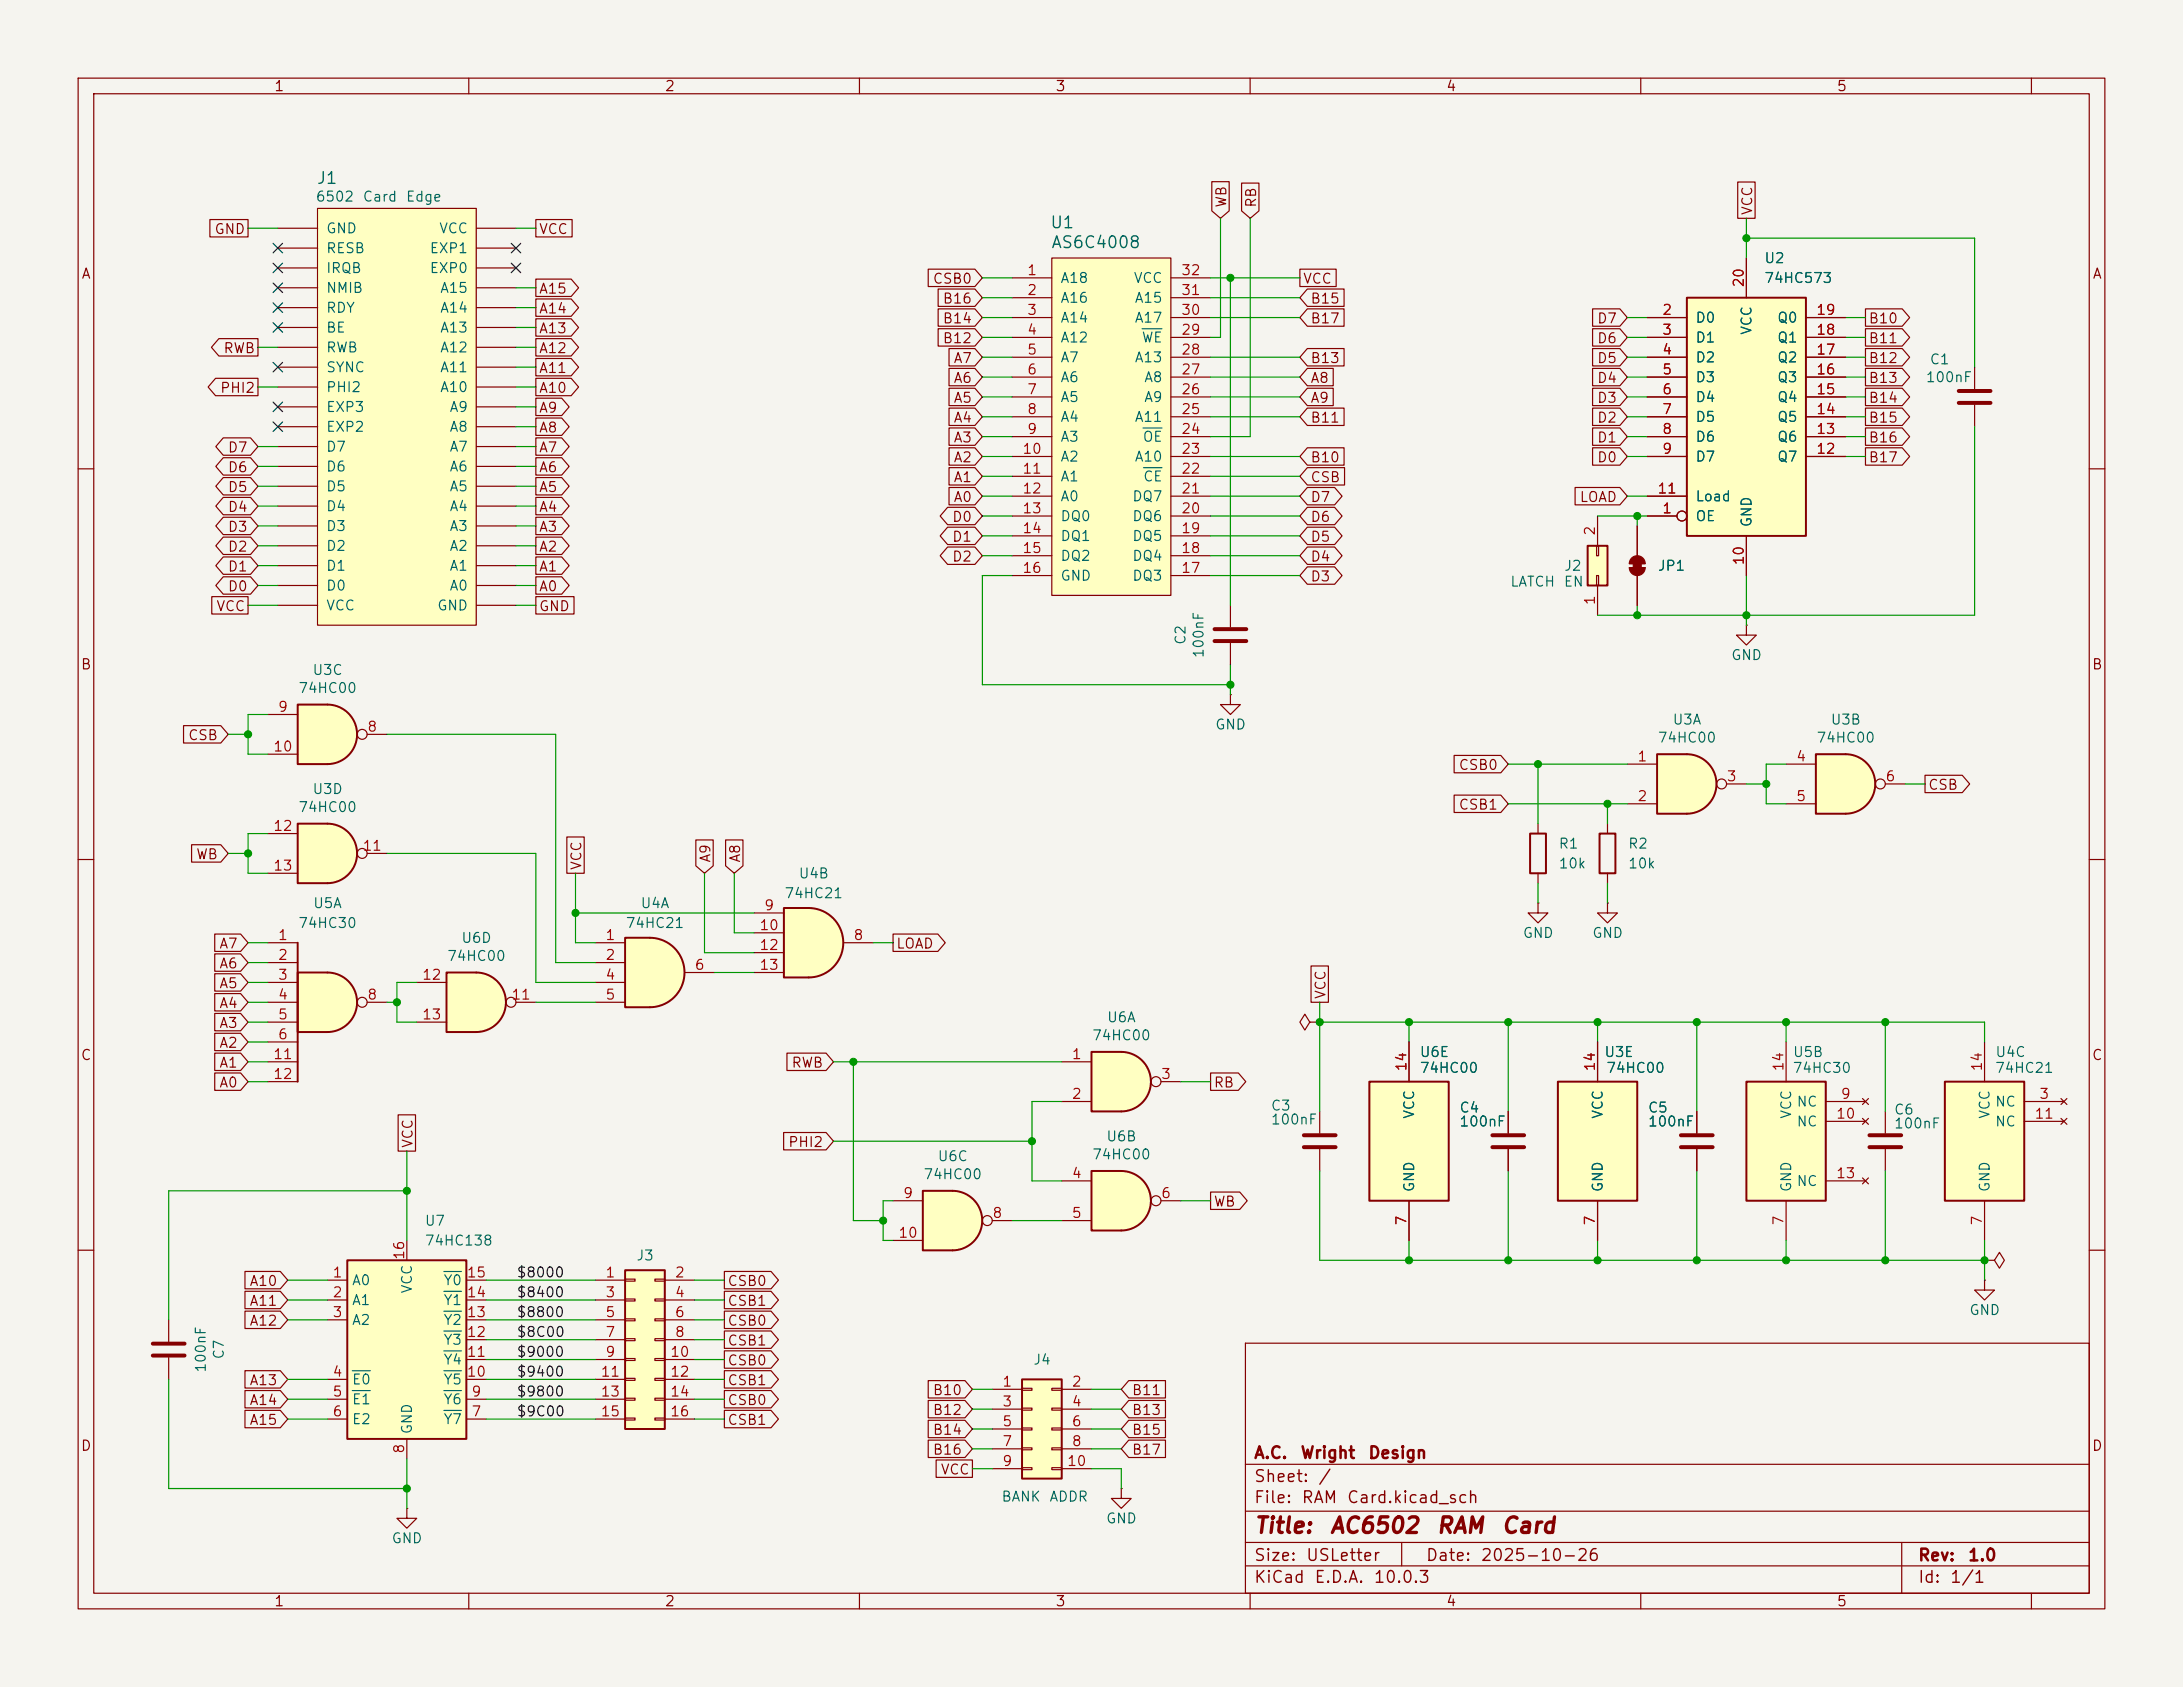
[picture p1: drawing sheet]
<svg xmlns="http://www.w3.org/2000/svg" width="279mm" height="216mm" viewBox="0 0 279 216" stroke-linecap="round" stroke-linejoin="round" font-family="sans-serif">
<defs><g id="words">
<g font-size="2" fill="#840000">
<text x="160.4" y="196.7">Title:</text>
<text x="170.1" y="196.7">AC6502</text>
<text x="183.7" y="196.7">RAM</text>
<text x="192" y="196.7">Card</text>
</g>
<g font-size="1.5" fill="#006464">
<text x="40.4" y="23.9">J1</text>
<text x="134.3" y="29.6">U1</text>
<text x="134.5" y="32.1">AS6C4008</text>
</g>
<g font-size="1.5" fill="#840000">
<text x="160.4" y="190">Sheet:</text>
<text x="160.4" y="187">A.C.</text>
<text x="166.4" y="187">Wright</text>
<text x="168.6" y="190">/</text>
<text x="175" y="187">Design</text>
<text x="160.4" y="192.7">File:</text>
<text x="166.5" y="192.7">RAM</text>
<text x="172.3" y="192.7">Card.kicad_sch</text>
<text x="160.4" y="202.9">KiCad</text>
<text x="160.4" y="200.1">Size:</text>
<text x="167.1" y="200.1">USLetter</text>
<text x="168.1" y="202.9">E.D.A.</text>
<text x="175.7" y="202.9">10.0.3</text>
<text x="182.4" y="200.1">Date:</text>
<text x="189.4" y="200.1">2025-10-26</text>
<text x="245.4" y="200.1">Rev:</text>
<text x="245.4" y="202.9">Id:</text>
<text x="249.5" y="202.9">1/1</text>
<text x="251.8" y="200.1">1.0</text>
</g>
<g font-size="1.3" fill="#840000">
<text x="35" y="12">1</text>
<text x="85" y="12">2</text>
<text x="135" y="12">3</text>
<text x="185" y="12">4</text>
<text x="235" y="12">5</text>
<text x="157.3" y="26.7" transform="rotate(-90 157.3 26.7)">WB</text>
<text x="161.1" y="26.7" transform="rotate(-90 161.1 26.7)">RB</text>
<text x="224.6" y="27.6" transform="rotate(-90 224.6 27.6)">VCC</text>
<text x="10.3" y="36">A</text>
<text x="27.4" y="30.3">GND</text>
<text x="68.9" y="30.3">VCC</text>
<text x="267.7" y="36">A</text>
<text x="68.9" y="37.9">A15</text>
<text x="68.9" y="40.4">A14</text>
<text x="119.3" y="36.6">CSB0</text>
<text x="120.6" y="39.2">B16</text>
<text x="120.6" y="41.7">B14</text>
<text x="166.7" y="36.6">VCC</text>
<text x="167.6" y="39.2">B15</text>
<text x="167.6" y="41.7">B17</text>
<text x="204.3" y="41.7">D7</text>
<text x="239.1" y="41.7">B10</text>
<text x="28.5" y="45.5">RWB</text>
<text x="68.9" y="43">A13</text>
<text x="68.9" y="45.5">A12</text>
<text x="120.6" y="44.2">B12</text>
<text x="122" y="46.8">A7</text>
<text x="167.6" y="46.8">B13</text>
<text x="204.3" y="44.2">D6</text>
<text x="204.3" y="46.8">D5</text>
<text x="239.1" y="44.2">B11</text>
<text x="239.1" y="46.8">B12</text>
<text x="28.1" y="50.6">PHI2</text>
<text x="68.9" y="53.1">A9</text>
<text x="68.9" y="50.6">A10</text>
<text x="68.9" y="48.1">A11</text>
<text x="122" y="49.3">A6</text>
<text x="122" y="51.9">A5</text>
<text x="167.6" y="49.3">A8</text>
<text x="167.6" y="51.9">A9</text>
<text x="204.3" y="51.9">D3</text>
<text x="204.3" y="49.3">D4</text>
<text x="239.1" y="51.9">B14</text>
<text x="239.1" y="49.3">B13</text>
<text x="29.1" y="58.2">D7</text>
<text x="68.9" y="55.7">A8</text>
<text x="68.9" y="58.2">A7</text>
<text x="122" y="54.4">A4</text>
<text x="122" y="59.5">A2</text>
<text x="122" y="56.9">A3</text>
<text x="167.6" y="54.4">B11</text>
<text x="167.6" y="59.5">B10</text>
<text x="204.3" y="54.4">D2</text>
<text x="204.3" y="56.9">D1</text>
<text x="204.3" y="59.5">D0</text>
<text x="239.1" y="56.9">B16</text>
<text x="239.1" y="54.4">B15</text>
<text x="239.1" y="59.5">B17</text>
<text x="29.1" y="60.8">D6</text>
<text x="29.1" y="63.3">D5</text>
<text x="29.1" y="65.8">D4</text>
<text x="68.9" y="60.8">A6</text>
<text x="68.9" y="63.3">A5</text>
<text x="68.9" y="65.8">A4</text>
<text x="122" y="64.6">A0</text>
<text x="122" y="62">A1</text>
<text x="167.6" y="64.6">D7</text>
<text x="167.6" y="62">CSB</text>
<text x="202.1" y="64.6">LOAD</text>
<text x="29.1" y="68.4">D3</text>
<text x="29.1" y="70.9">D2</text>
<text x="68.9" y="68.4">A3</text>
<text x="68.9" y="70.9">A2</text>
<text x="121.8" y="69.6">D1</text>
<text x="121.8" y="67.1">D0</text>
<text x="167.6" y="67.1">D6</text>
<text x="167.6" y="69.6">D5</text>
<text x="29.1" y="73.5">D1</text>
<text x="29.1" y="76">D0</text>
<text x="68.9" y="76">A0</text>
<text x="68.9" y="73.5">A1</text>
<text x="121.8" y="72.2">D2</text>
<text x="167.6" y="74.7">D3</text>
<text x="167.6" y="72.2">D4</text>
<text x="27.6" y="78.5">VCC</text>
<text x="68.9" y="78.5">GND</text>
<text x="10.3" y="86">B</text>
<text x="267.7" y="86">B</text>
<text x="24" y="95">CSB</text>
<text x="186.6" y="98.9">CSB0</text>
<text x="246.7" y="101.4">CSB</text>
<text x="186.6" y="103.9">CSB1</text>
<text x="25" y="110.3">WB</text>
<text x="74.7" y="111.4" transform="rotate(-90 74.7 111.4)">VCC</text>
<text x="91.2" y="110.5" transform="rotate(-90 91.2 110.5)">A9</text>
<text x="95" y="110.5" transform="rotate(-90 95 110.5)">A8</text>
<text x="28" y="121.7">A7</text>
<text x="28" y="124.3">A6</text>
<text x="114.6" y="121.7">LOAD</text>
<text x="28" y="131.9">A3</text>
<text x="28" y="126.8">A5</text>
<text x="28" y="129.3">A4</text>
<text x="170" y="128" transform="rotate(-90 170 128)">VCC</text>
<text x="10.3" y="136">C</text>
<text x="28" y="134.4">A2</text>
<text x="28" y="137">A1</text>
<text x="101.2" y="137">RWB</text>
<text x="267.7" y="136">C</text>
<text x="28" y="139.5">A0</text>
<text x="155.3" y="139.5">RB</text>
<text x="53.1" y="147" transform="rotate(-90 53.1 147)">VCC</text>
<text x="100.8" y="147.1">PHI2</text>
<text x="155.3" y="154.7">WB</text>
<text x="31.8" y="164.9">A10</text>
<text x="31.8" y="167.4">A11</text>
<text x="93" y="167.4">CSB1</text>
<text x="93" y="164.9">CSB0</text>
<text x="31.8" y="170">A12</text>
<text x="93" y="172.5">CSB1</text>
<text x="93" y="170">CSB0</text>
<text x="31.8" y="177.6">A13</text>
<text x="93" y="175.1">CSB0</text>
<text x="93" y="177.6">CSB1</text>
<text x="119.3" y="178.9">B10</text>
<text x="144.8" y="178.9">B11</text>
<text x="10.3" y="186">D</text>
<text x="31.8" y="182.7">A15</text>
<text x="31.8" y="180.1">A14</text>
<text x="93" y="180.1">CSB0</text>
<text x="93" y="182.7">CSB1</text>
<text x="119.3" y="183.9">B14</text>
<text x="119.3" y="181.4">B12</text>
<text x="144.8" y="181.4">B13</text>
<text x="144.8" y="183.9">B15</text>
<text x="267.7" y="186">D</text>
<text x="119.3" y="186.5">B16</text>
<text x="120.3" y="189">VCC</text>
<text x="144.8" y="186.5">B17</text>
<text x="35" y="205.9">1</text>
<text x="85" y="205.9">2</text>
<text x="135" y="205.9">3</text>
<text x="185" y="205.9">4</text>
<text x="235" y="205.9">5</text>
</g>
<g font-size="1.3" fill="#006464">
<text x="40.3" y="26.1">6502</text>
<text x="46.3" y="26.1">Card</text>
<text x="51.9" y="26.1">Edge</text>
<text x="41.7" y="30.2">GND</text>
<text x="41.7" y="35.3">IRQB</text>
<text x="41.7" y="32.7">RESB</text>
<text x="54.9" y="35.3">EXP0</text>
<text x="54.9" y="32.7">EXP1</text>
<text x="56.1" y="30.2">VCC</text>
<text x="225.7" y="34">U2</text>
<text x="41.7" y="37.8">NMIB</text>
<text x="41.7" y="40.3">RDY</text>
<text x="56.2" y="40.3">A14</text>
<text x="56.2" y="37.8">A15</text>
<text x="135.6" y="36.5">A18</text>
<text x="135.6" y="39.1">A16</text>
<text x="135.6" y="41.6">A14</text>
<text x="145" y="36.5">VCC</text>
<text x="145.1" y="41.6">A17</text>
<text x="145.1" y="39.1">A15</text>
<text x="216.9" y="41.6">D0</text>
<text x="225.7" y="36.5">74HC573</text>
<text x="227.4" y="41.6">Q0</text>
<text x="41.7" y="42.9">BE</text>
<text x="41.7" y="45.4">RWB</text>
<text x="41.7" y="48">SYNC</text>
<text x="56.2" y="48">A11</text>
<text x="56.2" y="45.4">A12</text>
<text x="56.2" y="42.9">A13</text>
<text x="135.6" y="44.2">A12</text>
<text x="135.6" y="46.7">A7</text>
<text x="145.1" y="46.7">A13</text>
<text x="146" y="44.2">WE</text>
<text x="216.9" y="44.2">D1</text>
<text x="216.9" y="46.7">D2</text>
<text x="224.5" y="42.9" transform="rotate(-90 224.5 42.9)">VCC</text>
<text x="227.4" y="46.7">Q2</text>
<text x="227.4" y="44.2">Q1</text>
<text x="246.9" y="46.9">C1</text>
<text x="41.7" y="53">EXP3</text>
<text x="41.7" y="50.5">PHI2</text>
<text x="56.2" y="50.5">A10</text>
<text x="57.4" y="53">A9</text>
<text x="135.6" y="49.2">A6</text>
<text x="135.6" y="51.8">A5</text>
<text x="146.3" y="51.8">A9</text>
<text x="146.3" y="49.2">A8</text>
<text x="216.9" y="49.2">D3</text>
<text x="216.9" y="51.8">D4</text>
<text x="227.4" y="51.8">Q4</text>
<text x="227.4" y="49.2">Q3</text>
<text x="246.4" y="49.2">100nF</text>
<text x="41.7" y="58.1">D7</text>
<text x="41.7" y="55.6">EXP2</text>
<text x="57.4" y="58.1">A7</text>
<text x="57.4" y="55.6">A8</text>
<text x="135.6" y="54.3">A4</text>
<text x="135.6" y="56.9">A3</text>
<text x="135.6" y="59.4">A2</text>
<text x="145.1" y="59.4">A10</text>
<text x="145.1" y="54.3">A11</text>
<text x="146.2" y="56.9">OE</text>
<text x="216.9" y="54.3">D5</text>
<text x="216.9" y="56.9">D6</text>
<text x="216.9" y="59.4">D7</text>
<text x="227.4" y="59.4">Q7</text>
<text x="227.4" y="56.9">Q6</text>
<text x="227.4" y="54.3">Q5</text>
<text x="41.7" y="65.7">D4</text>
<text x="41.7" y="63.2">D5</text>
<text x="41.7" y="60.7">D6</text>
<text x="57.4" y="65.7">A4</text>
<text x="57.4" y="63.2">A5</text>
<text x="57.4" y="60.7">A6</text>
<text x="135.6" y="61.9">A1</text>
<text x="135.6" y="64.5">A0</text>
<text x="144.8" y="64.5">DQ7</text>
<text x="146.2" y="61.9">CE</text>
<text x="216.9" y="64.5">Load</text>
<text x="41.7" y="70.8">D2</text>
<text x="41.7" y="68.3">D3</text>
<text x="57.4" y="70.8">A2</text>
<text x="57.4" y="68.3">A3</text>
<text x="135.6" y="67">DQ0</text>
<text x="135.6" y="69.6">DQ1</text>
<text x="144.8" y="69.6">DQ5</text>
<text x="144.8" y="67">DQ6</text>
<text x="216.9" y="67">OE</text>
<text x="224.5" y="67.6" transform="rotate(-90 224.5 67.6)">GND</text>
<text x="41.7" y="75.9">D0</text>
<text x="41.7" y="73.4">D1</text>
<text x="57.4" y="75.9">A0</text>
<text x="57.4" y="73.4">A1</text>
<text x="135.6" y="72.1">DQ2</text>
<text x="135.6" y="74.6">GND</text>
<text x="144.8" y="74.6">DQ3</text>
<text x="144.8" y="72.1">DQ4</text>
<text x="193.2" y="75.4">LATCH</text>
<text x="200.1" y="75.4">EN</text>
<text x="200.1" y="73.4">J2</text>
<text x="212.1" y="73.4">JP1</text>
<text x="41.7" y="78.4">VCC</text>
<text x="55.9" y="78.4">GND</text>
<text x="152.1" y="82.6" transform="rotate(-90 152.1 82.6)">C2</text>
<text x="38.1" y="89">74HC00</text>
<text x="39.9" y="86.7">U3C</text>
<text x="154.4" y="84.3" transform="rotate(-90 154.4 84.3)">100nF</text>
<text x="221.5" y="84.8">GND</text>
<text x="155.4" y="93.7">GND</text>
<text x="212.1" y="95.4">74HC00</text>
<text x="214" y="93">U3A</text>
<text x="232.4" y="95.4">74HC00</text>
<text x="234.2" y="93">U3B</text>
<text x="39.9" y="101.9">U3D</text>
<text x="38.1" y="104.2">74HC00</text>
<text x="102.1" y="112.7">U4B</text>
<text x="199.4" y="108.9">R1</text>
<text x="199.4" y="111.5">10k</text>
<text x="208.3" y="108.9">R2</text>
<text x="208.3" y="111.5">10k</text>
<text x="38.1" y="119.1">74HC30</text>
<text x="40" y="116.5">U5A</text>
<text x="80" y="119.1">74HC21</text>
<text x="81.9" y="116.5">U4A</text>
<text x="100.3" y="115.3">74HC21</text>
<text x="57.1" y="123.3">74HC00</text>
<text x="59" y="121">U6D</text>
<text x="194.8" y="120.4">GND</text>
<text x="203.7" y="120.4">GND</text>
<text x="141.6" y="131.1">U6A</text>
<text x="139.7" y="133.5">74HC00</text>
<text x="181.6" y="137.6">74HC00</text>
<text x="181.6" y="135.6">U6E</text>
<text x="205.2" y="135.6">U3E</text>
<text x="205.5" y="137.6">74HC00</text>
<text x="229.4" y="137.6">74HC30</text>
<text x="229.4" y="135.6">U5B</text>
<text x="255.3" y="137.6">74HC21</text>
<text x="255.3" y="135.6">U4C</text>
<text x="162.6" y="142.4">C3</text>
<text x="181.3" y="143.3" transform="rotate(-90 181.3 143.3)">VCC</text>
<text x="186.7" y="142.7">C4</text>
<text x="205.4" y="143.3" transform="rotate(-90 205.4 143.3)">VCC</text>
<text x="210.8" y="142.7">C5</text>
<text x="229.6" y="143.3" transform="rotate(-90 229.6 143.3)">VCC</text>
<text x="229.9" y="141.9">NC</text>
<text x="242.3" y="143">C6</text>
<text x="255" y="143.3" transform="rotate(-90 255 143.3)">VCC</text>
<text x="255.3" y="141.9">NC</text>
<text x="119.9" y="148.9">U6C</text>
<text x="139.7" y="148.7">74HC00</text>
<text x="141.5" y="146.4">U6B</text>
<text x="162.6" y="144.2">100nF</text>
<text x="186.7" y="144.5">100nF</text>
<text x="210.8" y="144.5">100nF</text>
<text x="229.9" y="144.5">NC</text>
<text x="242.3" y="144.7">100nF</text>
<text x="255.3" y="144.5">NC</text>
<text x="118.1" y="151.2">74HC00</text>
<text x="181.3" y="152.7" transform="rotate(-90 181.3 152.7)">GND</text>
<text x="205.4" y="152.7" transform="rotate(-90 205.4 152.7)">GND</text>
<text x="229.6" y="152.7" transform="rotate(-90 229.6 152.7)">GND</text>
<text x="229.9" y="152.1">NC</text>
<text x="255" y="152.7" transform="rotate(-90 255 152.7)">GND</text>
<text x="54.3" y="157.2">U7</text>
<text x="54.3" y="159.7">74HC138</text>
<text x="81.4" y="161.6">J3</text>
<text x="45" y="164.8">A0</text>
<text x="45" y="167.3">A1</text>
<text x="53" y="165.6" transform="rotate(-90 53 165.6)">VCC</text>
<text x="56.7" y="167.3">Y1</text>
<text x="56.7" y="164.8">Y0</text>
<text x="45" y="169.9">A2</text>
<text x="56.7" y="172.4">Y3</text>
<text x="56.7" y="169.9">Y2</text>
<text x="252" y="168.6">GND</text>
<text x="26.7" y="175.8" transform="rotate(-90 26.7 175.8)">100nF</text>
<text x="29" y="174.1" transform="rotate(-90 29 174.1)">C7</text>
<text x="45" y="177.5">E0</text>
<text x="56.7" y="177.5">Y5</text>
<text x="56.7" y="175">Y4</text>
<text x="132.2" y="175">J4</text>
<text x="45" y="180">E1</text>
<text x="45" y="182.6">E2</text>
<text x="53" y="183.6" transform="rotate(-90 53 183.6)">GND</text>
<text x="56.7" y="182.6">Y7</text>
<text x="56.7" y="180">Y6</text>
<text x="50" y="197.8">GND</text>
<text x="128.1" y="192.5">BANK</text>
<text x="134.2" y="192.5">ADDR</text>
<text x="141.5" y="195.3">GND</text>
</g>
<g font-size="1.3" fill="#a90000">
<text x="131.4" y="35.5">1</text>
<text x="151.1" y="35.5">32</text>
<text x="131.4" y="38.1">2</text>
<text x="131.4" y="40.6">3</text>
<text x="151.1" y="40.6">30</text>
<text x="151.1" y="38.1">31</text>
<text x="212.7" y="40.6">2</text>
<text x="223.5" y="36.9" transform="rotate(-90 223.5 36.9)">20</text>
<text x="232.4" y="40.6">19</text>
<text x="131.4" y="43.2">4</text>
<text x="131.4" y="45.7">5</text>
<text x="151.1" y="45.7">28</text>
<text x="151.1" y="43.2">29</text>
<text x="212.7" y="43.2">3</text>
<text x="212.7" y="45.7">4</text>
<text x="232.4" y="45.7">17</text>
<text x="232.4" y="43.2">18</text>
<text x="131.4" y="48.2">6</text>
<text x="131.4" y="50.8">7</text>
<text x="131.4" y="53.3">8</text>
<text x="151.1" y="53.3">25</text>
<text x="151.1" y="50.8">26</text>
<text x="151.1" y="48.2">27</text>
<text x="212.7" y="48.2">5</text>
<text x="212.7" y="50.8">6</text>
<text x="212.7" y="53.3">7</text>
<text x="232.4" y="53.3">14</text>
<text x="232.4" y="50.8">15</text>
<text x="232.4" y="48.2">16</text>
<text x="130.8" y="58.4">10</text>
<text x="131.4" y="55.9">9</text>
<text x="151.1" y="58.4">23</text>
<text x="151.1" y="55.9">24</text>
<text x="212.7" y="55.9">8</text>
<text x="212.7" y="58.4">9</text>
<text x="232.4" y="58.4">12</text>
<text x="232.4" y="55.9">13</text>
<text x="130.8" y="60.9">11</text>
<text x="130.8" y="63.5">12</text>
<text x="151.1" y="63.5">21</text>
<text x="151.1" y="60.9">22</text>
<text x="212" y="63.5">11</text>
<text x="130.8" y="66">13</text>
<text x="130.8" y="68.6">14</text>
<text x="130.8" y="71.1">15</text>
<text x="151.1" y="71.1">18</text>
<text x="151.1" y="68.6">19</text>
<text x="151.1" y="66">20</text>
<text x="204.4" y="68.7" transform="rotate(-90 204.4 68.7)">2</text>
<text x="212.7" y="66">1</text>
<text x="130.8" y="73.6">16</text>
<text x="151.1" y="73.6">17</text>
<text x="204.4" y="77.5" transform="rotate(-90 204.4 77.5)">1</text>
<text x="223.5" y="72.4" transform="rotate(-90 223.5 72.4)">10</text>
<text x="35.5" y="91.4">9</text>
<text x="46.9" y="94">8</text>
<text x="34.9" y="96.5">10</text>
<text x="209.5" y="97.8">1</text>
<text x="220.9" y="100.3">3</text>
<text x="229.8" y="97.8">4</text>
<text x="241.2" y="100.3">6</text>
<text x="34.9" y="106.7">12</text>
<text x="209.5" y="102.8">2</text>
<text x="229.8" y="102.8">5</text>
<text x="34.9" y="111.7">13</text>
<text x="46.3" y="109.2">11</text>
<text x="97.1" y="119.4">10</text>
<text x="97.7" y="116.8">9</text>
<text x="35.5" y="120.6">1</text>
<text x="35.5" y="123.2">2</text>
<text x="35.5" y="125.7">3</text>
<text x="53.9" y="125.7">12</text>
<text x="77.4" y="120.6">1</text>
<text x="77.4" y="123.2">2</text>
<text x="77.4" y="125.7">4</text>
<text x="88.8" y="124.4">6</text>
<text x="97.1" y="121.9">12</text>
<text x="97.1" y="124.4">13</text>
<text x="109.1" y="120.6">8</text>
<text x="35.5" y="128.2">4</text>
<text x="35.5" y="130.8">5</text>
<text x="46.9" y="128.2">8</text>
<text x="53.9" y="130.8">13</text>
<text x="65.4" y="128.2">11</text>
<text x="77.4" y="128.2">5</text>
<text x="34.9" y="135.9">11</text>
<text x="35.5" y="133.3">6</text>
<text x="137.1" y="135.9">1</text>
<text x="180.3" y="137.2" transform="rotate(-90 180.3 137.2)">14</text>
<text x="204.4" y="137.2" transform="rotate(-90 204.4 137.2)">14</text>
<text x="228.6" y="137.2" transform="rotate(-90 228.6 137.2)">14</text>
<text x="254" y="137.2" transform="rotate(-90 254 137.2)">14</text>
<text x="34.9" y="138.4">12</text>
<text x="137.1" y="140.9">2</text>
<text x="148.5" y="138.4">3</text>
<text x="234.9" y="143.5">10</text>
<text x="235.5" y="140.9">9</text>
<text x="260.3" y="143.5">11</text>
<text x="260.9" y="140.9">3</text>
<text x="115.5" y="153.6">9</text>
<text x="137.1" y="151.1">4</text>
<text x="148.5" y="153.6">6</text>
<text x="234.9" y="151.1">13</text>
<text x="52" y="161.3" transform="rotate(-90 52 161.3)">16</text>
<text x="114.9" y="158.7">10</text>
<text x="126.9" y="156.2">8</text>
<text x="137.1" y="156.2">5</text>
<text x="180.3" y="156.9" transform="rotate(-90 180.3 156.9)">7</text>
<text x="204.4" y="156.9" transform="rotate(-90 204.4 156.9)">7</text>
<text x="228.6" y="156.9" transform="rotate(-90 228.6 156.9)">7</text>
<text x="254" y="156.9" transform="rotate(-90 254 156.9)">7</text>
<text x="42.5" y="163.8">1</text>
<text x="42.5" y="166.3">2</text>
<text x="59.6" y="166.3">14</text>
<text x="59.6" y="163.8">15</text>
<text x="77.4" y="163.8">1</text>
<text x="77.4" y="166.3">3</text>
<text x="86.3" y="163.8">2</text>
<text x="86.3" y="166.3">4</text>
<text x="42.5" y="168.9">3</text>
<text x="59.6" y="174">11</text>
<text x="59.6" y="171.4">12</text>
<text x="59.6" y="168.9">13</text>
<text x="77.4" y="168.9">5</text>
<text x="77.4" y="171.4">7</text>
<text x="77.4" y="174">9</text>
<text x="85.7" y="174">10</text>
<text x="86.3" y="168.9">6</text>
<text x="86.3" y="171.4">8</text>
<text x="42.5" y="176.5">4</text>
<text x="42.5" y="179">5</text>
<text x="59.6" y="176.5">10</text>
<text x="60.3" y="179">9</text>
<text x="76.8" y="176.5">11</text>
<text x="76.8" y="179">13</text>
<text x="85.7" y="176.5">12</text>
<text x="85.7" y="179">14</text>
<text x="128.2" y="177.8">1</text>
<text x="137.1" y="177.8">2</text>
<text x="42.5" y="181.6">6</text>
<text x="60.3" y="181.6">7</text>
<text x="76.8" y="181.6">15</text>
<text x="85.7" y="181.6">16</text>
<text x="128.2" y="180.3">3</text>
<text x="128.2" y="182.9">5</text>
<text x="128.2" y="185.4">7</text>
<text x="137.1" y="180.3">4</text>
<text x="137.1" y="182.9">6</text>
<text x="137.1" y="185.4">8</text>
<text x="52" y="186.1" transform="rotate(-90 52 186.1)">8</text>
<text x="128.2" y="187.9">9</text>
<text x="136.5" y="187.9">10</text>
</g>
<g font-size="1.3" fill="#0f0f0f">
<text x="66" y="163.8">$8000</text>
<text x="66" y="166.3">$8400</text>
<text x="66" y="171.4">$8C00</text>
<text x="66" y="168.9">$8800</text>
<text x="66" y="174">$9000</text>
<text x="66" y="176.5">$9400</text>
<text x="66" y="179">$9800</text>
<text x="66" y="181.6">$9C00</text>
</g>
</g></defs>
<path d="M0 0h279.4v215.9h-279.4z" fill="#f5f4ef" stroke="#f5f4ef" stroke-width=".13"/>
<g fill="none" stroke="#840000" stroke-width=".15">
<path d="M10 10h259.4v195.9h-259.4zM12 12h255.4v191.9h-255.4zM60 10v2M110 10v2M160 10v2M210 10v2M260 10v2M10 60h2M267.4 60h2M10 110h2M267.4 110h2M10 160h2"/>
<path d="M159.4 171.9h108v32h-108zM267.4 160h2M159.4 197.4h108M159.4 193.4h108M159.4 187.4h108M179.4 197.4v3M243.4 197.4v6.5M60 203.9v2M110 203.9v2M159.4 200.4h108M160 203.9v2M210 203.9v2"/>
<path d="M260 203.9v2"/>
</g>
<path d="M175.3 138.4h10.1v15.3h-10.1z" fill="#ffffc2"/>
<path d="M175.3 138.4h10.1v15.3h-10.1z" fill="none" stroke="#840000" stroke-width=".25"/>
<path d="M180.3 133.4v5M180.3 153.7v5.1" fill="none" stroke="#840000" stroke-width=".15"/>
<path d="M143.5 134.6a3.8 3.8 0 0 1 3.8 3.8 3.8 3.8 0 0 1-3.8 3.8z" fill="#ffffc2" stroke="#ffffc2" stroke-width=".13"/>
<path d="M139.7 134.6h3.8v7.6h-3.8z" fill="#ffffc2"/>
<path d="M139.7 134.6h3.8a3.8 3.8 0 0 1 3.8 3.8 3.8 3.8 0 0 1-3.8 3.8h-3.8z" fill="none" stroke="#840000" stroke-width=".25"/>
<g fill="none" stroke="#840000" stroke-width=".15">
<path d="M157.5 77.5v2.8M157.5 82.3v2.8M135.9 135.9h3.8M148.6 138.4h2.5M135.9 141h3.8M143.5 190.5v1.3h1.3l-1.3 1.2-1.3-1.2h1.3M143.5 190.5h.1"/>
<circle cx="148" cy="138.4" r=".63"/>
</g>
<path d="M155.4 80.5h4.1M155.4 82h4.1" fill="none" stroke="#840000" stroke-width=".51"/>
<path d="M215.9 96.5a3.8 3.8 0 0 1 3.8 3.8 3.8 3.8 0 0 1-3.8 3.8z" fill="#ffffc2" stroke="#ffffc2" stroke-width=".13"/>
<path d="M212.1 96.5h3.8v7.6h-3.8z" fill="#ffffc2"/>
<path d="M212.1 96.5h3.8a3.8 3.8 0 0 1 3.8 3.8 3.8 3.8 0 0 1-3.8 3.8h-3.8z" fill="none" stroke="#840000" stroke-width=".25"/>
<g fill="none" stroke="#840000" stroke-width=".15">
<path d="M208.3 97.8h3.8M208.3 102.9h3.8M221 100.3h2.5"/>
<circle cx="220.3" cy="100.3" r=".63"/>
</g>
<path d="M103.5 116.2a4.4 4.4 0 0 1 4.4 4.5 4.4 4.4 0 0 1-4.4 4.4z" fill="#ffffc2" stroke="#ffffc2" stroke-width=".13"/>
<path d="M100.3 116.2h3.2v8.9h-3.2z" fill="#ffffc2"/>
<path d="M100.3 116.2h3.2a4.4 4.4 0 0 1 4.4 4.5 4.4 4.4 0 0 1-4.4 4.4h-3.2z" fill="none" stroke="#840000" stroke-width=".25"/>
<path d="M96.5 116.8h3.8M96.5 119.4h3.8M96.5 121.9h3.8M96.5 124.5h3.8M107.9 120.7h3.9" fill="none" stroke="#840000" stroke-width=".15"/>
<path d="M134.6 33h15.3v43.2h-15.3z" fill="#ffffc2"/>
<g fill="none" stroke="#840000" stroke-width=".15">
<path d="M129.5 35.6h5.1M129.5 38.1h5.1M134.6 33h15.3v43.2h-15.3zM149.9 35.6h5M149.9 38.1h5M129.5 40.6h5.1M129.5 43.2h5.1M129.5 45.7h5.1M129.5 48.3h5.1M129.5 50.8h5.1M129.5 53.3h5.1M129.5 55.9h5.1"/>
<path d="M129.5 58.4h5.1M149.9 40.6h5M149.9 43.2h5M149.9 45.7h5M149.9 48.3h5M149.9 50.8h5M149.9 53.3h5M149.9 55.9h5M149.9 58.4h5M129.5 61h5.1M129.5 63.5h5.1M129.5 66h5.1"/>
<path d="M129.5 68.6h5.1M129.5 71.1h5.1M129.5 73.7h5.1M149.9 61h5M149.9 63.5h5M149.9 66h5M149.9 68.6h5M149.9 71.1h5M149.9 73.7h5M241.3 142.2v2.8M241.3 147.1v2.8"/>
</g>
<path d="M146.2 42.1h2.5M146.3 54.8h2.4M146.3 59.9h2.4" fill="none" stroke="#006464" stroke-width=".15"/>
<path d="M239.3 145.3h4M239.3 146.8h4" fill="none" stroke="#840000" stroke-width=".51"/>
<path d="M248.9 138.4h10.2v15.3h-10.2z" fill="#ffffc2"/>
<path d="M248.9 138.4h10.2v15.3h-10.2z" fill="none" stroke="#840000" stroke-width=".25"/>
<g fill="none" stroke="#840000" stroke-width=".15">
<path d="M208.5 72.6h2.1M208.5 72.1h2.1M209.5 67.3v3.8M209.5 73.7v3.8M223.5 80v1.3h1.3l-1.3 1.3-1.3-1.3h1.3M223.5 80h.1M254 133.4v5M254 153.7v5.1M259.1 141h5.1M259.1 143.5h5.1M263.8 140.6l.7 .8M263.8 143.1l.7 .8"/>
<path d="M264.5 140.6l-.7 .8M264.5 143.1l-.7 .8M254 163.8v1.3h1.3l-1.3 1.3-1.3-1.3h1.3M254 163.8h.1M254 161.3h1.3l.6-1 .6 1-.6 1-.6-1M254 161.3h.1"/>
</g>
<g fill="#840000" stroke="#840000" stroke-width=".15">
<path d="M209 71.9h1.1v1h-1.1z"/>
<path d="M208.5 72.6h2.1a1.02 1.02 0 0 1-1.1 1.1 1.02 1.02 0 0 1-1-1.1z"/>
<path d="M208.8 71.4a1.02 1.02 0 0 1 1.1-.2 1.02 1.02 0 0 1 .7 .9h-2.1l.1-.4z"/>
</g>
<path d="M130.8 176.5h5.1v12.7h-5.1z" fill="#ffffc2"/>
<path d="M130.8 176.5h5.1v12.7h-5.1z" fill="none" stroke="#840000" stroke-width=".25"/>
<g fill="none" stroke="#840000" stroke-width=".15">
<path d="M127 177.8h3.8M130.8 177.7h1.3v.2h-1.3zM134.6 177.7h1.3v.2h-1.3zM135.9 177.8h3.8M127 180.3h3.8M127 182.9h3.8M127 185.4h3.8M127 188h3.8M130.8 180.2h1.3v.3h-1.3zM130.8 182.8h1.3v.2h-1.3zM130.8 185.3h1.3v.2h-1.3zM130.8 187.8h1.3v.3h-1.3z"/>
<path d="M134.6 180.2h1.3v.3h-1.3zM134.6 182.8h1.3v.2h-1.3zM134.6 185.3h1.3v.2h-1.3zM134.6 187.8h1.3v.3h-1.3zM135.9 180.3h3.8M135.9 182.9h3.8M135.9 185.4h3.8M135.9 188h3.8"/>
</g>
<path d="M121.9 152.4a3.8 3.8 0 0 1 3.8 3.8 3.8 3.8 0 0 1-3.8 3.8z" fill="#ffffc2" stroke="#ffffc2" stroke-width=".13"/>
<path d="M118.1 152.4h3.8v7.6h-3.8z" fill="#ffffc2"/>
<path d="M118.1 152.4h3.8a3.8 3.8 0 0 1 3.8 3.8 3.8 3.8 0 0 1-3.8 3.8h-3.8z" fill="none" stroke="#840000" stroke-width=".25"/>
<g fill="none" stroke="#840000" stroke-width=".15">
<path d="M114.3 153.7h3.8M114.3 158.8h3.8M127 156.2h2.5"/>
<circle cx="126.4" cy="156.2" r=".63"/>
</g>
<path d="M41.9 90.2a3.8 3.8 0 0 1 3.8 3.8 3.8 3.8 0 0 1-3.8 3.8z" fill="#ffffc2" stroke="#ffffc2" stroke-width=".13"/>
<path d="M38.1 90.2h3.8v7.6h-3.8z" fill="#ffffc2"/>
<path d="M38.1 90.2h3.8a3.8 3.8 0 0 1 3.8 3.8 3.8 3.8 0 0 1-3.8 3.8h-3.8z" fill="none" stroke="#840000" stroke-width=".25"/>
<g fill="none" stroke="#840000" stroke-width=".15">
<path d="M34.3 91.4h3.8M34.3 96.5h3.8M47 94h2.5"/>
<circle cx="46.4" cy="94" r=".63"/>
</g>
<path d="M223.5 138.4h10.2v15.3h-10.2z" fill="#ffffc2"/>
<path d="M223.5 138.4h10.2v15.3h-10.2z" fill="none" stroke="#840000" stroke-width=".25"/>
<path d="M228.6 133.4v5M228.6 153.7v5.1M233.7 141h5.1M233.7 143.5h5.1M233.7 151.1h5.1M238.4 140.6l.7 .8M238.4 143.1l.7 .8M238.4 150.7l.7 .8M239.1 140.6l-.7 .8M239.1 143.1l-.7 .8M239.1 150.7l-.7 .8" fill="none" stroke="#840000" stroke-width=".15"/>
<path d="M41.9 124.5a3.8 3.8 0 0 1 3.8 3.8 3.8 3.8 0 0 1-3.8 3.8z" fill="#ffffc2" stroke="#ffffc2" stroke-width=".13"/>
<path d="M38.1 124.5h3.8v7.6h-3.8z" fill="#ffffc2"/>
<path d="M38.1 124.5h3.8a3.8 3.8 0 0 1 3.8 3.8 3.8 3.8 0 0 1-3.8 3.8h-3.8zM38.1 120.7v17.7" fill="none" stroke="#840000" stroke-width=".25"/>
<g fill="none" stroke="#840000" stroke-width=".15">
<path d="M34.3 120.7h3.8M34.3 123.2h3.8M34.3 125.7h3.8M34.3 128.3h3.8M34.3 130.8h3.8M34.3 133.4h3.8M34.3 135.9h3.8M34.3 138.4h3.8M47 128.3h2.5"/>
<circle cx="46.4" cy="128.3" r=".63"/>
</g>
<path d="M83.2 120a4.4 4.4 0 0 1 4.4 4.5 4.4 4.4 0 0 1-4.4 4.4z" fill="#ffffc2" stroke="#ffffc2" stroke-width=".13"/>
<path d="M80 120h3.2v8.9h-3.2z" fill="#ffffc2"/>
<path d="M80 120h3.2a4.4 4.4 0 0 1 4.4 4.5 4.4 4.4 0 0 1-4.4 4.4h-3.2z" fill="none" stroke="#840000" stroke-width=".25"/>
<path d="M76.2 120.7h3.8M76.2 123.2h3.8M76.2 125.7h3.8M76.2 128.3h3.8M87.6 124.5h3.8" fill="none" stroke="#840000" stroke-width=".15"/>
<path d="M41.9 105.4a3.8 3.8 0 0 1 3.8 3.8 3.8 3.8 0 0 1-3.8 3.8z" fill="#ffffc2" stroke="#ffffc2" stroke-width=".13"/>
<path d="M38.1 105.4h3.8v7.6h-3.8z" fill="#ffffc2"/>
<path d="M38.1 105.4h3.8a3.8 3.8 0 0 1 3.8 3.8 3.8 3.8 0 0 1-3.8 3.8h-3.8z" fill="none" stroke="#840000" stroke-width=".25"/>
<g fill="none" stroke="#840000" stroke-width=".15">
<path d="M34.3 106.7h3.8M34.3 111.8h3.8M47 109.2h2.5"/>
<circle cx="46.4" cy="109.2" r=".63"/>
</g>
<path d="M236.2 96.5a3.8 3.8 0 0 1 3.8 3.8 3.8 3.8 0 0 1-3.8 3.8z" fill="#ffffc2" stroke="#ffffc2" stroke-width=".13"/>
<path d="M232.4 96.5h3.8v7.6h-3.8z" fill="#ffffc2"/>
<path d="M232.4 96.5h3.8a3.8 3.8 0 0 1 3.8 3.8 3.8 3.8 0 0 1-3.8 3.8h-3.8z" fill="none" stroke="#840000" stroke-width=".25"/>
<g fill="none" stroke="#840000" stroke-width=".15">
<path d="M228.6 97.8h3.8M228.6 102.9h3.8M241.3 100.3h2.5"/>
<circle cx="240.7" cy="100.3" r=".63"/>
</g>
<path d="M61 124.5a3.8 3.8 0 0 1 3.8 3.8 3.8 3.8 0 0 1-3.8 3.8z" fill="#ffffc2" stroke="#ffffc2" stroke-width=".13"/>
<path d="M57.1 124.5h3.9v7.6h-3.9z" fill="#ffffc2"/>
<path d="M57.1 124.5h3.9a3.8 3.8 0 0 1 3.8 3.8 3.8 3.8 0 0 1-3.8 3.8h-3.9z" fill="none" stroke="#840000" stroke-width=".25"/>
<g fill="none" stroke="#840000" stroke-width=".15">
<path d="M252.7 47v2.8M252.7 51.8v2.8M53.3 125.7h3.8M53.3 130.8h3.8M66 128.3h2.6M21.6 168.9v2.8M21.6 173.7v2.8"/>
<circle cx="65.4" cy="128.3" r=".63"/>
</g>
<path d="M250.7 50h4.1M250.7 51.6h4.1M19.6 172h4M19.6 173.5h4" fill="none" stroke="#840000" stroke-width=".51"/>
<path d="M40.6 26.7h20.4v53.3h-20.4z" fill="#ffffc2"/>
<g fill="none" stroke="#840000" stroke-width=".15">
<path d="M35.6 39.4h5M35.6 36.8h5M35.6 34.3h5M35.6 31.8h5M35.6 29.2h5M40.6 26.7h20.4v53.3h-20.4zM61 39.4h5M61 36.8h5M61 34.3h5M61 31.8h5M61 29.2h5M35.6 59.7h5"/>
<path d="M35.6 57.2h5M35.6 54.6h5M35.6 52.1h5M35.6 49.5h5M35.6 47h5M35.6 44.5h5M35.6 41.9h5M61 59.7h5M61 57.2h5M61 54.6h5M61 52.1h5M61 49.5h5"/>
<path d="M61 47h5M61 44.5h5M61 41.9h5M35.6 74.9h5M35.6 72.4h5M35.6 69.9h5M35.6 67.3h5M35.6 64.8h5M35.6 62.2h5M35.6 77.5h5M61 74.9h5M61 72.4h5"/>
<path d="M61 69.9h5M61 67.3h5M61 64.8h5M61 62.2h5M61 77.5h5"/>
</g>
<path d="M215.9 38.1h15.2v30.5h-15.2z" fill="#ffffc2"/>
<path d="M215.9 38.1h15.2v30.5h-15.2z" fill="none" stroke="#840000" stroke-width=".25"/>
<g fill="none" stroke="#840000" stroke-width=".15">
<path d="M223.5 33v5.1M210.8 40.6h5.1M210.8 43.2h5.1M210.8 45.7h5.1M210.8 48.3h5.1M210.8 50.8h5.1M210.8 53.3h5.1M210.8 55.9h5.1M210.8 58.4h5.1M231.1 40.6h5.1M231.1 43.2h5.1M231.1 45.7h5.1"/>
<path d="M231.1 48.3h5.1M231.1 50.8h5.1M231.1 53.3h5.1M231.1 55.9h5.1M231.1 58.4h5.1M210.8 66h3.8M210.8 63.5h5.1M223.5 68.6v5.1M167.6 130.8l-.6-1-.6 1 .6 1 .6-1h1.3M168.9 130.8h.1M168.9 142.2v2.8M168.9 147.1v2.8"/>
<circle cx="215.3" cy="66" r=".63"/>
</g>
<path d="M166.9 145.3h4M166.9 146.8h4" fill="none" stroke="#840000" stroke-width=".51"/>
<path d="M203.2 69.9h2.5v5h-2.5z" fill="#ffffc2"/>
<path d="M203.2 69.9h2.5v5h-2.5z" fill="none" stroke="#840000" stroke-width=".25"/>
<path d="M204.3 73.7h.3v1.2h-.3zM204.3 69.9h.3v1.2h-.3zM204.5 66v3.9M204.5 74.9v3.8" fill="none" stroke="#840000" stroke-width=".15"/>
<path d="M143.5 149.9a3.8 3.8 0 0 1 3.8 3.8 3.8 3.8 0 0 1-3.8 3.8z" fill="#ffffc2" stroke="#ffffc2" stroke-width=".13"/>
<path d="M139.7 149.9h3.8v7.6h-3.8z" fill="#ffffc2"/>
<path d="M139.7 149.9h3.8a3.8 3.8 0 0 1 3.8 3.8 3.8 3.8 0 0 1-3.8 3.8h-3.8z" fill="none" stroke="#840000" stroke-width=".25"/>
<g fill="none" stroke="#840000" stroke-width=".15">
<path d="M157.5 88.9v1.3h1.2l-1.2 1.2-1.3-1.2h1.3M157.5 88.9h.1M135.9 151.1h3.8M135.9 156.2h3.8M148.6 153.7h2.5M217.2 142.2v2.8M217.2 147.1v2.8M52.1 193v1.3h1.2l-1.2 1.3-1.3-1.3h1.3M52.1 193h.1"/>
<circle cx="148" cy="153.7" r=".63"/>
</g>
<path d="M215.1 145.3h4.1M215.1 146.8h4.1" fill="none" stroke="#840000" stroke-width=".51"/>
<path d="M199.4 138.4h10.1v15.3h-10.1z" fill="#ffffc2"/>
<path d="M195.8 106.7h2.1v5.1h-2.1zM204.7 106.7h2.1v5.1h-2.1zM199.4 138.4h10.1v15.3h-10.1z" fill="none" stroke="#840000" stroke-width=".25"/>
<path d="M196.8 115.6v1.2h1.3l-1.3 1.3-1.2-1.3h1.2M196.8 115.6h.1M196.8 105.4v1.3M196.8 111.8v1.2M205.7 105.4v1.3M205.7 111.8v1.2M204.5 133.4v5M204.5 153.7v5.1" fill="none" stroke="#840000" stroke-width=".15"/>
<path d="M44.4 161.3h15.3v22.9h-15.3z" fill="#ffffc2"/>
<path d="M44.4 161.3h15.3v22.9h-15.3z" fill="none" stroke="#840000" stroke-width=".25"/>
<g fill="none" stroke="#840000" stroke-width=".15">
<path d="M52.1 158.8v2.5M41.9 163.8h2.5M41.9 166.4h2.5M41.9 168.9h2.5M41.9 176.5h2.5M41.9 179.1h2.5M59.7 163.8h2.5M59.7 166.4h2.5M59.7 168.9h2.5M59.7 176.5h2.5M59.7 179.1h2.5M59.7 174h2.5"/>
<path d="M59.7 171.5h2.5M41.9 181.6h2.5M52.1 184.2v2.5M59.7 181.6h2.5"/>
</g>
<path d="M45.1 175.4h2.3M45.1 178h2.3M56.8 175.4h2.3M56.8 178h2.3M56.8 172.9h2.3M56.8 170.3h2.3M56.8 167.8h2.3M56.8 165.3h2.3M56.8 162.7h2.3M56.8 180.5h2.3" fill="none" stroke="#006464" stroke-width=".15"/>
<path d="M80 162.6h5.1v20.3h-5.1z" fill="#ffffc2"/>
<path d="M80 162.6h5.1v20.3h-5.1z" fill="none" stroke="#840000" stroke-width=".25"/>
<g fill="none" stroke="#840000" stroke-width=".15">
<path d="M26.9 28.1h4.8v2.2h-4.8zM68.6 28.1h4.6v2.2h-4.6zM68.6 35.7h4.5l1 1.1-1 1.1h-4.5zM68.6 38.3h4.5l1 1.1-1 1.1h-4.5zM118.8 34.4h6l.9 1.2-.9 1.1h-6zM120.1 37h4.7l.9 1.1-.9 1.1h-4.7zM120.1 39.5h4.7l.9 1.1-.9 1.2h-4.7zM155.1 23.2h2.2v3.8l-1.1 .9-1.1-.9zM158.9 23.4h2.2v3.6l-1.1 .9-1.1-.9zM166.4 34.4h4.6v2.3h-4.6zM167.3 37h4.7v2.2h-4.7l-.9-1.1zM167.3 39.5h4.7v2.3h-4.7l-.9-1.2z"/>
<path d="M203.8 39.5h3.5l1 1.1-1 1.2h-3.5zM222.4 23.3h2.2v4.6h-2.2zM223.5 33v5.1M238.8 39.5h4.7l.9 1.1-.9 1.2h-4.7zM27.6 48.4h5.4v2.2h-5.4l-1-1.1zM28 43.3h5v2.3h-5l-.9-1.1zM28.6 56h3.5l.9 1.2-.9 1.1h-3.5l-1-1.1zM28.6 58.6h3.5l.9 1.1-.9 1.1h-3.5l-1-1.1zM68.6 58.6h3.3l.9 1.1-.9 1.1h-3.3zM68.6 53.5h3.3l.9 1.1-.9 1.1h-3.3zM68.6 56h3.3l.9 1.2-.9 1.1h-3.3zM68.6 51h3.3l.9 1.1-.9 1.1h-3.3z"/>
<path d="M68.6 48.4h4.5l1 1.1-1 1.1h-4.5zM68.6 40.8h4.5l1 1.1-1 1.1h-4.5zM68.6 43.3h4.5l1 1.2-1 1.1h-4.5zM68.6 45.9h4.5l1 1.1-1 1.1h-4.5zM120.1 42.1h4.7l.9 1.1-.9 1.1h-4.7zM121.5 47.1h3.3l.9 1.2-.9 1.1h-3.3zM121.5 49.7h3.3l.9 1.1-.9 1.1h-3.3zM121.5 44.6h3.3l.9 1.1-.9 1.1h-3.3zM121.5 52.2h3.3l.9 1.1-.9 1.2h-3.3zM121.5 57.3h3.3l.9 1.1-.9 1.1h-3.3zM121.5 54.8h3.3l.9 1.1-.9 1.1h-3.3zM121.5 59.8h3.3l.9 1.2-.9 1.1h-3.3z"/>
<path d="M167.3 52.2h4.7v2.3h-4.7l-.9-1.2zM167.3 44.6h4.7v2.2h-4.7l-.9-1.1zM167.3 47.1h3.3v2.3h-3.3l-.9-1.1zM167.3 49.7h3.3v2.2h-3.3l-.9-1.1zM167.3 59.8h4.8v2.3h-4.8l-.9-1.1zM167.3 57.3h4.7v2.2h-4.7l-.9-1.1zM203.8 52.2h3.5l1 1.1-1 1.2h-3.5zM203.8 49.7h3.5l1 1.1-1 1.1h-3.5zM203.8 47.1h3.5l1 1.2-1 1.1h-3.5zM203.8 42.1h3.5l1 1.1-1 1.1h-3.5zM203.8 54.8h3.5l1 1.1-1 1.1h-3.5zM203.8 57.3h3.5l1 1.1-1 1.1h-3.5z"/>
<path d="M203.8 44.6h3.5l1 1.1-1 1.1h-3.5zM210.8 40.6h5.1M210.8 43.2h5.1M210.8 45.7h5.1M210.8 48.3h5.1M210.8 50.8h5.1M210.8 53.3h5.1M210.8 55.9h5.1M210.8 58.4h5.1M231.1 40.6h5.1M231.1 43.2h5.1M231.1 45.7h5.1"/>
<path d="M231.1 48.3h5.1M231.1 50.8h5.1M231.1 53.3h5.1M231.1 55.9h5.1M231.1 58.4h5.1M238.8 42.1h4.7l.9 1.1-.9 1.1h-4.7zM238.8 44.6h4.7l.9 1.1-.9 1.1h-4.7zM238.8 54.8h4.7l.9 1.1-.9 1.1h-4.7zM238.8 52.2h4.7l.9 1.1-.9 1.2h-4.7zM238.8 49.7h4.7l.9 1.1-.9 1.1h-4.7zM238.8 47.1h4.7l.9 1.2-.9 1.1h-4.7zM238.8 57.3h4.7l.9 1.1-.9 1.1h-4.7z"/>
<path d="M27.1 76.4h4.6v2.2h-4.6zM28.6 61.1h3.5l.9 1.1-.9 1.1h-3.5l-1-1.1zM28.6 63.7h3.5l.9 1.1-.9 1.1h-3.5l-1-1.1zM28.6 66.2h3.5l.9 1.1-.9 1.1h-3.5l-1-1.1zM28.6 68.7h3.5l.9 1.2-.9 1.1h-3.5l-1-1.1zM28.6 71.3h3.5l.9 1.1-.9 1.1h-3.5l-1-1.1zM28.6 73.8h3.5l.9 1.1-.9 1.1h-3.5l-1-1.1zM68.6 61.1h3.3l.9 1.1-.9 1.1h-3.3zM68.6 63.7h3.3l.9 1.1-.9 1.1h-3.3zM68.6 66.2h3.3l.9 1.1-.9 1.1h-3.3zM68.6 68.7h3.3l.9 1.2-.9 1.1h-3.3zM68.6 76.4h4.9v2.2h-4.9z"/>
<path d="M68.6 73.8h3.3l.9 1.1-.9 1.1h-3.3zM68.6 71.3h3.3l.9 1.1-.9 1.1h-3.3zM121.3 67.5h3.5l.9 1.1-.9 1.1h-3.5l-1-1.1zM121.3 70h3.5l.9 1.1-.9 1.1h-3.5l-1-1.1zM121.3 64.9h3.5l.9 1.1-.9 1.2h-3.5l-1-1.2zM121.5 62.4h3.3l.9 1.1-.9 1.1h-3.3zM167.3 62.4h3.5l1 1.1-1 1.1h-3.5l-.9-1.1zM167.3 64.9h3.5l1 1.1-1 1.2h-3.5l-.9-1.2zM167.3 67.5h3.5l1 1.1-1 1.1h-3.5l-.9-1.1zM167.3 72.5h3.5l1 1.2-1 1.1h-3.5l-.9-1.1zM167.3 70h3.5l1 1.1-1 1.1h-3.5l-.9-1.1zM201.6 62.4h5.7l1 1.1-1 1.1h-5.7z"/>
<path d="M209.5 67.3v3.8M209.5 73.7v3.8M210.8 66h3.8M210.8 63.5h5.1M223.5 68.6v5.1M23.5 92.9h4.8l.9 1.1-.9 1.1h-4.8zM186.1 96.7h6l.9 1.1-.9 1.1h-6zM246.4 99.2h4.7l1 1.1-1 1.1h-4.7zM24.5 108.1h3.8l.9 1.1-.9 1.1h-3.8zM27.5 119.5h3.3l.9 1.2-.9 1.1h-3.3zM72.5 107.1h2.3v4.7h-2.3zM89.1 107.5h2.2v3.3l-1.1 1-1.1-1z"/>
<path d="M92.9 107.5h2.2v3.3l-1.1 1-1.1-1zM114.3 119.5h5.7l1 1.2-1 1.1h-5.7zM186.1 101.8h6l.9 1.1-.9 1.1h-6zM205.7 115.6v1.2h1.3l-1.3 1.3-1.2-1.3h1.2M205.7 115.6h.1M27.5 132.2h3.3l.9 1.2-.9 1.1h-3.3zM27.5 137.3h3.3l.9 1.1-.9 1.1h-3.3zM27.5 134.8h3.3l.9 1.1-.9 1.1h-3.3zM27.5 129.7h3.3l.9 1.1-.9 1.1h-3.3zM27.5 124.6h3.3l.9 1.1-.9 1.1h-3.3zM27.5 127.2h3.3l.9 1.1-.9 1.1h-3.3zM27.5 122.1h3.3l.9 1.1-.9 1.1h-3.3z"/>
<path d="M100.7 134.8h5l1 1.1-1 1.1h-5zM154.9 137.3h3.6l.9 1.1-.9 1.1h-3.6zM167.8 123.6h2.2v4.7h-2.2zM180.3 133.4v5M204.5 133.4v5M51 142.7h2.2v4.6h-2.2zM100.3 144.9h5.4l1 1.2-1 1.1h-5.4zM154.9 152.6h3.8l.9 1.1-.9 1.1h-3.8zM180.3 153.7v5.1M193 142.2v2.8M193 147.1v2.8M204.5 153.7v5.1"/>
<path d="M217.2 142.2v2.8M217.2 147.1v2.8M31.4 162.7h4.5l.9 1.1-.9 1.1h-4.5zM31.4 178h4.5l.9 1.1-.9 1.1h-4.5zM31.4 175.4h4.5l.9 1.1-.9 1.1h-4.5zM31.4 167.8h4.5l.9 1.1-.9 1.1h-4.5zM31.4 165.3h4.5l.9 1.1-.9 1.1h-4.5zM76.2 163.8h3.8M76.2 166.4h3.8M76.2 168.9h3.8M76.2 171.5h3.8M76.2 174h3.8"/>
<path d="M76.2 176.5h3.8M76.2 179.1h3.8M80 163.7h1.3v.3h-1.3zM80 166.2h1.3v.3h-1.3zM80 168.8h1.3v.2h-1.3zM80 171.3h1.3v.3h-1.3zM80 173.9h1.3v.2h-1.3zM80 176.4h1.3v.3h-1.3zM80 178.9h1.3v.3h-1.3zM83.8 163.7h1.3v.3h-1.3zM83.8 166.2h1.3v.3h-1.3zM83.8 168.8h1.3v.2h-1.3z"/>
<path d="M83.8 171.3h1.3v.3h-1.3zM83.8 173.9h1.3v.2h-1.3zM83.8 176.4h1.3v.3h-1.3zM83.8 178.9h1.3v.3h-1.3zM85.1 163.8h3.8M85.1 166.4h3.8M85.1 168.9h3.8M85.1 171.5h3.8M85.1 174h3.8M85.1 176.5h3.8M85.1 179.1h3.8M92.7 170.3h6l.9 1.2-.9 1.1h-6z"/>
<path d="M92.7 178h6l.9 1.1-.9 1.1h-6zM92.7 172.9h6l.9 1.1-.9 1.1h-6zM92.7 167.8h6l.9 1.1-.9 1.1h-6zM92.7 165.3h6l.9 1.1-.9 1.1h-6zM92.7 162.7h6l.9 1.1-.9 1.1h-6zM92.7 175.4h6l.9 1.1-.9 1.1h-6zM118.8 176.7h4.7l1 1.1-1 1.1h-4.7zM118.8 179.2h4.7l1 1.1-1 1.2h-4.7zM144.5 179.2h4.7v2.3h-4.7l-1-1.2zM144.5 176.7h4.7v2.2h-4.7l-1-1.1zM31.4 180.5h4.5l.9 1.1-.9 1.1h-4.5zM76.2 181.6h3.8"/>
<path d="M80 181.5h1.3v.2h-1.3zM83.8 181.5h1.3v.2h-1.3zM85.1 181.6h3.8M92.7 180.5h6l.9 1.1-.9 1.1h-6zM118.8 181.8h4.7l1 1.1-1 1.1h-4.7zM118.8 184.3h4.7l1 1.1-1 1.1h-4.7zM119.8 186.8h4.7v2.3h-4.7zM144.5 181.8h4.7v2.2h-4.7l-1-1.1zM144.5 184.3h4.7v2.2h-4.7l-1-1.1z"/>
<circle cx="215.3" cy="66" r=".63"/>
</g>
<path d="M191 145.3h4.1M191 146.8h4.1" fill="none" stroke="#840000" stroke-width=".51"/>
<g fill="none" stroke="#009600" stroke-width=".15">
<path d="M31.7 29.2h3.9M66 29.2h2.6M66 39.4h2.6M66 36.8h2.6M125.7 35.6h3.8M125.7 38.1h3.8M154.9 35.6h11.5M154.9 38.1h11.5M156.2 27.9v15.3h-1.3M157.5 35.6v41.9M160 27.9v28h-5.1M223.5 27.9v5.1"/>
<path d="M223.5 30.5h29.2v16.5M33 59.7h2.6M33 57.2h2.6M33 49.5h2.6M33 44.5h2.6M66 59.7h2.6M66 57.2h2.6M66 49.5h2.6M66 44.5h2.6M66 47h2.6M66 41.9h2.6M66 54.6h2.6"/>
<path d="M66 52.1h2.6M125.7 50.8h3.8M125.7 58.4h3.8M125.7 55.9h3.8M125.7 48.3h3.8M125.7 45.7h3.8M125.7 53.3h3.8M125.7 40.6h3.8M125.7 43.2h3.8M154.9 50.8h11.5M154.9 58.4h11.5M154.9 48.3h11.5"/>
<path d="M154.9 45.7h11.5M154.9 53.3h11.5M154.9 40.6h11.5M208.3 50.8h2.5M208.3 58.4h2.5M208.3 55.9h2.5M208.3 48.3h2.5M208.3 45.7h2.5M208.3 53.3h2.5M208.3 40.6h2.5M208.3 43.2h2.5M236.2 50.8h2.6"/>
<path d="M236.2 58.4h2.6M236.2 55.9h2.6M236.2 48.3h2.6M236.2 45.7h2.6M236.2 53.3h2.6M236.2 40.6h2.6M236.2 43.2h2.6M252.7 54.6v24.1h-48.2M31.7 77.5h3.9M33 74.9h2.6M33 72.4h2.6M33 69.9h2.6"/>
<path d="M33 67.3h2.6M33 64.8h2.6M33 62.2h2.6M66 77.5h2.6M66 74.9h2.6M66 72.4h2.6M66 69.9h2.6M66 67.3h2.6M66 64.8h2.6M66 62.2h2.6M125.7 71.1h3.8M125.7 66h3.8"/>
<path d="M125.7 61h3.8M125.7 68.6h3.8M125.7 63.5h3.8M129.5 73.7h-3.8v13.9h31.8M154.9 71.1h11.5M154.9 73.7h11.5M154.9 66h11.5M154.9 61h11.5M154.9 68.6h11.5M154.9 63.5h11.5M204.5 66h6.3M208.3 63.5h2.5"/>
<path d="M209.5 66v1.3M209.5 77.5v1.2M223.5 73.7v6.3M29.2 94h2.5M34.3 91.4h-2.6v5.1h2.6M49.5 94h21.6v29.2h5.1M157.5 85.1v3.8M193 97.8h15.3M196.8 97.8v7.6M228.6 97.8h-2.5v5.1h2.5M29.2 109.2h2.5M34.3 106.7h-2.6v5.1h2.6"/>
<path d="M49.5 109.2h19.1v16.5h7.6M73.7 111.8v8.9h2.5M73.7 116.8h22.8M90.2 111.8v10.1h6.3M94 111.8v7.6h2.5M193 102.9h15.3M196.8 113v2.6M205.7 102.9v2.5M205.7 113v2.6M223.5 100.3h2.6M243.8 100.3h2.6M31.7 120.7h2.6"/>
<path d="M31.7 135.9h2.6M31.7 138.4h2.6M31.7 130.8h2.6M31.7 128.3h2.6M31.7 123.2h2.6M31.7 125.7h2.6M31.7 133.4h2.6M49.5 128.3h1.3M53.3 125.7h-2.5v5.1h2.5M68.6 128.3h7.6M91.4 124.5h5.1M106.7 135.9h29.2"/>
<path d="M109.2 135.9v20.3h3.8M111.8 120.7h2.5M151.1 138.4h3.8M168.9 130.8h85.1v2.6M168.9 128.3v13.9M180.3 130.8v2.6M193 130.8v11.4M204.5 130.8v2.6M217.2 130.8v11.4M228.6 130.8v2.6M241.3 130.8v11.4M52.1 152.4h-30.5v16.5"/>
<path d="M52.1 147.3v11.5M106.7 146.1h25.4M114.3 153.7h-1.3v5.1h1.3M129.5 156.2h6.4M135.9 141h-3.8v10.1h3.8M151.1 153.7h3.8M168.9 149.9v11.4h85.1M180.3 158.8v2.5M193 149.9v11.4M204.5 158.8v2.5M217.2 149.9v11.4M228.6 158.8v2.5"/>
<path d="M241.3 149.9v11.4M254 158.8v5M21.6 176.5v14h30.5M36.8 179.1h5.1M36.8 163.8h5.1M36.8 176.5h5.1M36.8 168.9h5.1M36.8 166.4h5.1M62.2 179.1h14M62.2 171.5h14M62.2 163.8h14M62.2 174h14"/>
<path d="M62.2 176.5h14M62.2 168.9h14M62.2 166.4h14M88.9 179.1h3.8M88.9 171.5h3.8M88.9 163.8h3.8M88.9 174h3.8M88.9 176.5h3.8M88.9 168.9h3.8M88.9 166.4h3.8M124.5 177.8h2.5M139.7 177.8h3.8"/>
<path d="M36.8 181.6h5.1M52.1 186.7v6.3M62.2 181.6h14M88.9 181.6h3.8M124.5 180.3h2.5M124.5 185.4h2.5M124.5 182.9h2.5M124.5 188h2.5M139.7 180.3h3.8M139.7 188h3.8v2.5M139.7 185.4h3.8M139.7 182.9h3.8"/>
</g>
<g fill="none" stroke="#000084" stroke-width=".15">
<path d="M35 38.8l1.2 1.2M35 33.7l1.2 1.2M35 36.2l1.2 1.2M35 31.1l1.2 1.3M36.2 38.8l-1.2 1.2M36.2 33.7l-1.2 1.2M36.2 36.2l-1.2 1.2M36.2 31.1l-1.2 1.3M65.4 31.1l1.2 1.3M65.4 33.7l1.2 1.2M66.6 31.1l-1.2 1.3M66.6 33.7l-1.2 1.2"/>
<path d="M35 41.3l1.2 1.2M35 51.5l1.2 1.2M35 54l1.2 1.2M35 46.4l1.2 1.2M36.2 41.3l-1.2 1.2M36.2 51.5l-1.2 1.2M36.2 54l-1.2 1.2M36.2 46.4l-1.2 1.2"/>
</g>
<g fill="#009600" stroke="#009600" stroke-width=".13">
<circle cx="226.1" cy="100.3" r=".46"/>
<circle cx="223.5" cy="78.7" r=".46"/>
<circle cx="204.5" cy="161.3" r=".46"/>
<circle cx="217.2" cy="130.8" r=".46"/>
<circle cx="204.5" cy="130.8" r=".46"/>
<circle cx="193" cy="161.3" r=".46"/>
<circle cx="193" cy="130.8" r=".46"/>
<circle cx="157.5" cy="87.6" r=".46"/>
<circle cx="157.5" cy="35.6" r=".46"/>
<circle cx="196.8" cy="97.8" r=".46"/>
<circle cx="209.5" cy="78.7" r=".46"/>
<circle cx="205.7" cy="102.9" r=".46"/>
<circle cx="209.5" cy="66" r=".46"/>
<circle cx="223.5" cy="30.5" r=".46"/>
<circle cx="217.2" cy="161.3" r=".46"/>
<circle cx="228.6" cy="161.3" r=".46"/>
<circle cx="228.6" cy="130.8" r=".46"/>
<circle cx="241.3" cy="161.3" r=".46"/>
<circle cx="254" cy="161.3" r=".46"/>
<circle cx="241.3" cy="130.8" r=".46"/>
<circle cx="180.3" cy="161.3" r=".46"/>
<circle cx="168.9" cy="130.8" r=".46"/>
<circle cx="180.3" cy="130.8" r=".46"/>
<circle cx="132.1" cy="146.1" r=".46"/>
<circle cx="31.7" cy="94" r=".46"/>
<circle cx="50.8" cy="128.3" r=".46"/>
<circle cx="31.7" cy="109.2" r=".46"/>
<circle cx="73.7" cy="116.8" r=".46"/>
<circle cx="52.1" cy="190.5" r=".46"/>
<circle cx="113" cy="156.2" r=".46"/>
<circle cx="52.1" cy="152.4" r=".46"/>
<circle cx="109.2" cy="135.9" r=".46"/>
</g>
<use href="#words"/>
</svg>
